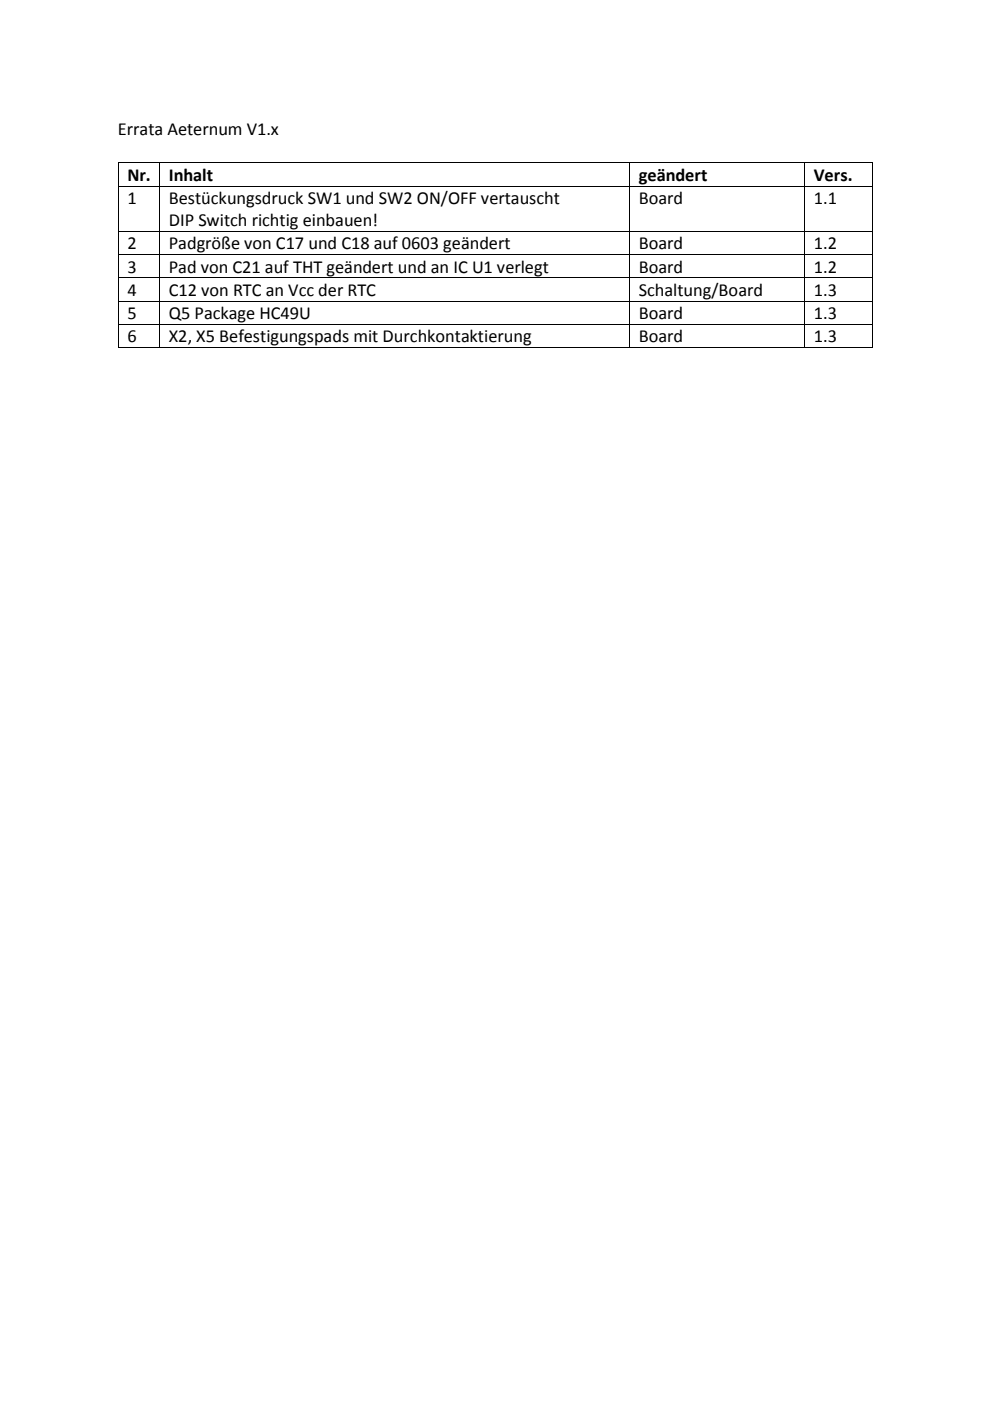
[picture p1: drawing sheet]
<svg xmlns="http://www.w3.org/2000/svg" width="210mm" height="297mm" viewBox="0 0 210 297" stroke-linecap="round" stroke-linejoin="round" font-family="sans-serif">
<defs><g id="words">
<g font-size="3.9">
<text x="25" y="28.7">Errata Aeternum V1.x</text>
<text x="27" y="38.3">Nr.</text>
<text x="35.8" y="38.3">Inhalt</text>
<text x="135.4" y="38.3">geändert</text>
<text x="172.6" y="38.3">Vers.</text>
<text x="27" y="43.2">1</text>
<text x="35.8" y="43.2">Bestückungsdruck SW1 und SW2 ON/OFF vertauscht</text>
<text x="35.8" y="48">DIP Switch richtig einbauen!</text>
<text x="135.4" y="43.2">Board</text>
<text x="172.6" y="43.2">1.1</text>
<text x="27" y="52.9">2</text>
<text x="35.8" y="52.9">Padgröße von C17 und C18 auf 0603 geändert</text>
<text x="135.4" y="52.9">Board</text>
<text x="172.6" y="52.9">1.2</text>
<text x="27" y="57.8">3</text>
<text x="35.8" y="57.8">Pad von C21 auf THT geändert und an IC U1 verlegt</text>
<text x="135.4" y="57.8">Board</text>
<text x="172.6" y="57.8">1.2</text>
<text x="27" y="62.7">4</text>
<text x="35.8" y="62.7">C12 von RTC an Vcc der RTC</text>
<text x="135.4" y="62.7">Schaltung/Board</text>
<text x="172.6" y="62.7">1.3</text>
<text x="27" y="67.6">5</text>
<text x="35.8" y="67.6">Q5 Package HC49U</text>
<text x="135.4" y="67.6">Board</text>
<text x="172.6" y="67.6">1.3</text>
<text x="27" y="72.6">6</text>
<text x="35.8" y="72.6">X2, X5 Befestigungspads mit Durchkontaktierung</text>
<text x="135.4" y="72.6">Board</text>
<text x="172.6" y="72.6">1.3</text>
</g>
</g></defs>
<g fill="#000">
<path d="M25 34.5h.1v.1h-.1zM25 39.4h.1v.1h-.1zM33.8 34.5h.2v.1h-.2zM33.8 39.4h.2v.1h-.2zM133.4 34.5h.2v.1h-.2zM133.4 39.4h.2v.1h-.2zM170.6 34.5h.1v.1h-.1zM170.6 39.4h.1v.1h-.1zM184.8 34.5h.2v.1h-.2zM184.8 39.4h.2v.1h-.2zM25 49h.1v.2h-.1zM25 53.9h.1v.2h-.1z"/>
<path d="M25 58.8h.1v.2h-.1zM33.8 49h.2v.2h-.2zM33.8 53.9h.2v.2h-.2zM33.8 58.8h.2v.2h-.2zM133.4 49h.2v.2h-.2zM133.4 53.9h.2v.2h-.2zM133.4 58.8h.2v.2h-.2zM170.6 49h.1v.2h-.1zM170.6 53.9h.1v.2h-.1zM170.6 58.8h.1v.2h-.1zM184.8 49h.2v.2h-.2zM184.8 53.9h.2v.2h-.2z"/>
<path d="M184.8 58.8h.2v.2h-.2zM25 63.8h.1v.1h-.1zM25 68.7h.1v.1h-.1zM25 73.6h.1v.2h-.1zM33.8 63.8h.2v.1h-.2zM33.8 68.7h.2v.1h-.2zM33.8 73.6h.2v.2h-.2zM133.4 63.8h.2v.1h-.2zM133.4 68.7h.2v.1h-.2zM133.4 73.6h.2v.2h-.2zM170.6 63.8h.1v.1h-.1zM170.6 68.7h.1v.1h-.1z"/>
<path d="M170.6 73.6h.1v.2h-.1zM184.8 63.8h.2v.1h-.2zM184.8 68.7h.2v.1h-.2zM184.8 73.6h.2v.2h-.2z"/>
</g>
<g fill="none" stroke="#000" stroke-width=".21">
<path d="M25.1 34.6v4.8M25.1 39.5v9.5M25.1 34.5h8.7M25.1 39.5h8.7M33.9 34.6v4.8M33.9 39.5v9.5M34 34.5h99.4M34 39.5h99.4M133.5 34.6v4.8M133.5 39.5v9.5M133.6 34.5h37M133.6 39.5h37"/>
<path d="M170.6 34.6v4.8M170.6 39.5v9.5M170.7 34.5h14.1M170.7 39.5h14.1M184.9 34.6v4.8M184.9 39.5v9.5M25.1 49.2v4.7M25.1 54.1v4.7M25.1 59v4.8M25.1 49.1h8.7M25.1 54h8.7M25.1 58.9h8.7"/>
<path d="M33.9 49.2v4.7M33.9 54.1v4.7M33.9 59v4.8M34 49.1h99.4M34 54h99.4M34 58.9h99.4M133.5 49.2v4.7M133.5 54.1v4.7M133.5 59v4.8M133.6 49.1h37M133.6 54h37M133.6 58.9h37"/>
<path d="M170.6 49.2v4.7M170.6 54.1v4.7M170.6 59v4.8M170.7 49.1h14.1M170.7 54h14.1M170.7 58.9h14.1M184.9 49.2v4.7M184.9 54.1v4.7M184.9 59v4.8M25.1 63.9v4.8M25.1 68.8v4.8M25.1 63.8h8.7"/>
<path d="M25.1 68.7h8.7M25.1 73.7h8.7M33.9 63.9v4.8M33.9 68.8v4.8M34 63.8h99.4M34 68.7h99.4M34 73.7h99.4M133.5 63.9v4.8M133.5 68.8v4.8M133.6 63.8h37M133.6 68.7h37M133.6 73.7h37"/>
<path d="M170.6 63.9v4.8M170.6 68.8v4.8M170.7 63.8h14.1M170.7 68.7h14.1M170.7 73.7h14.1M184.9 63.9v4.8M184.9 68.8v4.8"/>
</g>
<use href="#words"/>
</svg>
